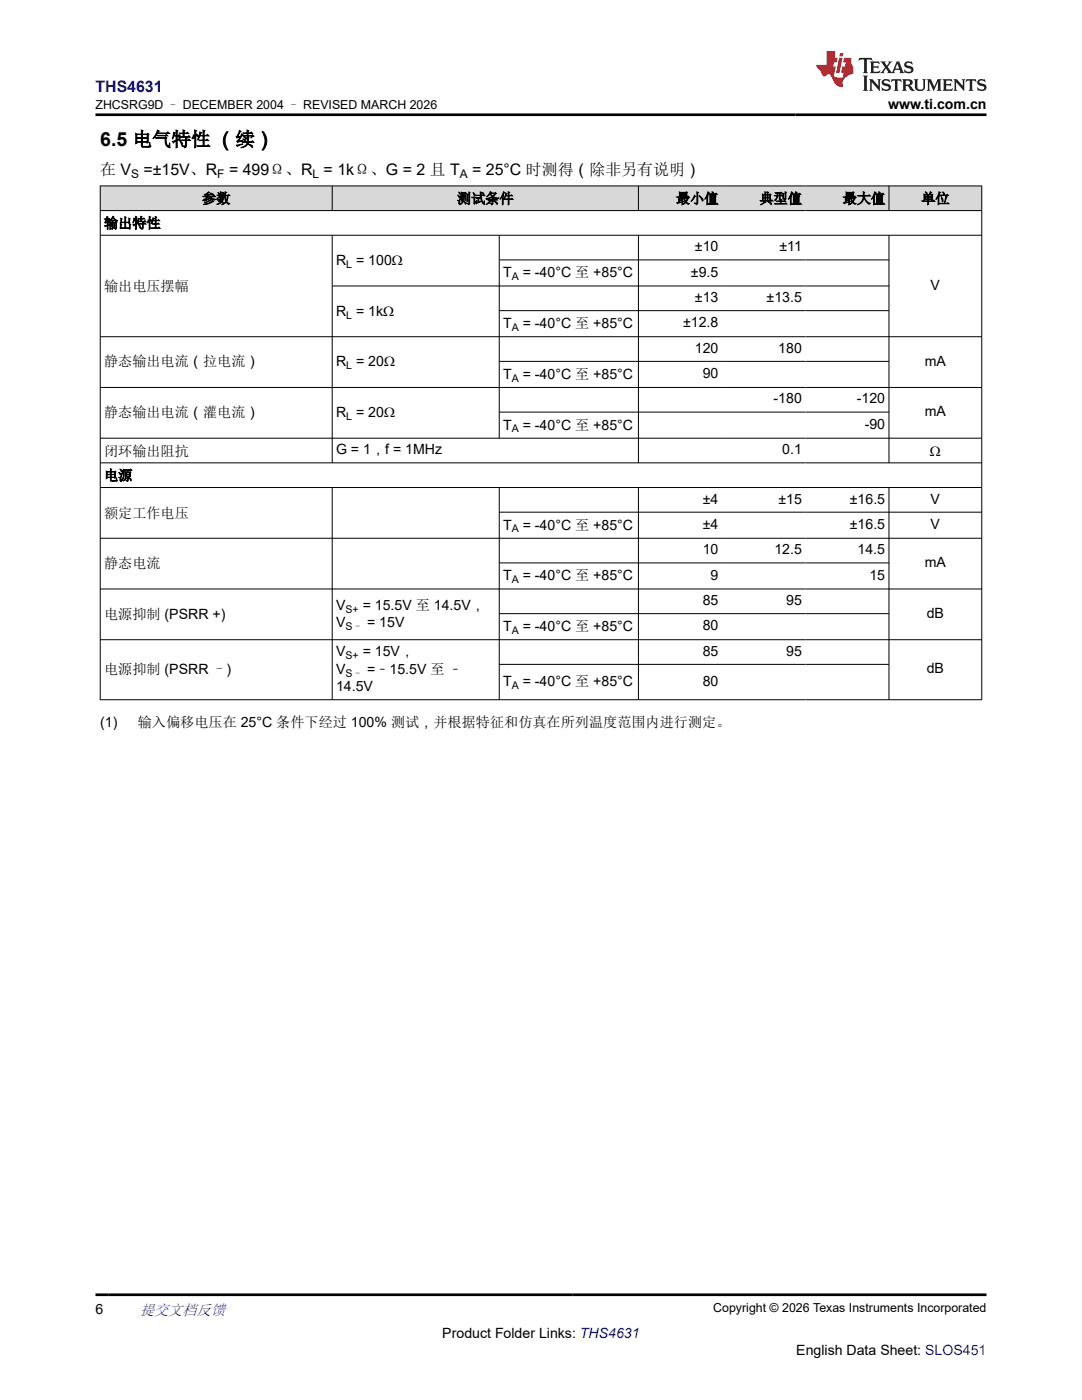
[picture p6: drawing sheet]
<svg xmlns="http://www.w3.org/2000/svg" width="216mm" height="279mm" viewBox="0 0 216 279" stroke-linecap="round" stroke-linejoin="round" font-family="sans-serif">
<defs><g id="words">
<text font-size="3.9" x="20" y="29.1">6.5 电气特性 （续）</text>
<text font-size="3.2" fill="#00f" x="19.1" y="18.3">THS4631</text>
<g font-size="3.2">
<text x="20" y="34.9">在 V</text>
<text x="28.6" y="34.9">=±15V、R</text>
<text x="45.7" y="34.9">= 499Ω、R = 1kΩ、G = 2 且 T</text>
<text x="94.2" y="34.9">= 25°C 时测得（除非另有说明）</text>
</g>
<text font-size="3" fill="#00f" x="27.9" y="262.4">提交文档反馈</text>
<g font-size="2.8">
<text x="177.2" y="21.7">www.ti.com.cn</text>
<text x="40.3" y="40.6">参数</text>
<text x="91.2" y="40.6">测试条件</text>
<text x="134.9" y="40.6">最小值</text>
<text x="151.5" y="40.6">典型值</text>
<text x="168.2" y="40.6">最大值</text>
<text x="183.8" y="40.6">单位</text>
<text x="20.8" y="45.5">输出特性</text>
<text x="67.1" y="52.9">R = 100Ω</text>
<text x="138.7" y="50.1">±10</text>
<text x="155.5" y="50.1">±11</text>
<text x="20.8" y="58.1">输出电压摆幅</text>
<text x="100.4" y="55.3">T</text>
<text x="104.3" y="55.3">= -40°C 至 +85°C</text>
<text x="137.9" y="55.2">±9.5</text>
<text x="185.7" y="57.8">V</text>
<text x="67.1" y="63">R = 1kΩ</text>
<text x="100.4" y="65.5">T</text>
<text x="104.3" y="65.5">= -40°C 至 +85°C</text>
<text x="136.3" y="65.3">±12.8</text>
<text x="138.7" y="60.3">±13</text>
<text x="153" y="60.3">±13.5</text>
<text x="138.6" y="70.4">120</text>
<text x="155.3" y="70.4">180</text>
<text x="20.8" y="73.1">静态输出电流（拉电流）</text>
<text x="67.1" y="73.1">R = 20Ω</text>
<text x="100.4" y="75.6">T</text>
<text x="104.3" y="75.6">= -40°C 至 +85°C</text>
<text x="140.2" y="75.5">90</text>
<text x="184.5" y="73">mA</text>
<text x="20.8" y="83.3">静态输出电流（灌电流）</text>
<text x="67.1" y="83.3">R = 20Ω</text>
<text x="154.4" y="80.5">-180</text>
<text x="171" y="80.5">-120</text>
<text x="184.5" y="83.1">mA</text>
<text x="100.4" y="85.7">T</text>
<text x="104.3" y="85.7">= -40°C 至 +85°C</text>
<text x="172.5" y="85.6">-90</text>
<text x="20.8" y="90.9">闭环输出阻抗</text>
<text x="20.8" y="95.8">电源</text>
<text x="67.1" y="90.6">G = 1，f = 1MHz</text>
<text x="156.1" y="90.6">0.1</text>
<text x="185.6" y="90.9">Ω</text>
<text x="140.2" y="100.5">±4</text>
<text x="155.3" y="100.5">±15</text>
<text x="169.6" y="100.5">±16.5</text>
<text x="185.7" y="100.5">V</text>
<text x="20.8" y="103.4">额定工作电压</text>
<text x="100.4" y="105.7">T</text>
<text x="104.3" y="105.7">= -40°C 至 +85°C</text>
<text x="140.2" y="105.5">±4</text>
<text x="169.6" y="105.5">±16.5</text>
<text x="185.7" y="105.5">V</text>
<text x="20.8" y="113.4">静态电流</text>
<text x="140.2" y="110.6">10</text>
<text x="154.5" y="110.6">12.5</text>
<text x="171.1" y="110.6">14.5</text>
<text x="184.5" y="113.2">mA</text>
<text x="100.4" y="115.8">T</text>
<text x="104.3" y="115.8">= -40°C 至 +85°C</text>
<text x="141.8" y="115.7">9</text>
<text x="173.5" y="115.7">15</text>
<text x="20.8" y="123.5">电源抑制 (PSRR +)</text>
<text x="67.1" y="121.8">V</text>
<text x="67.1" y="125.2">V</text>
<text x="72.4" y="121.8">= 15.5V 至 14.5V，</text>
<text x="73.3" y="125.2">= 15V</text>
<text x="100.4" y="125.9">T</text>
<text x="104.3" y="125.9">= -40°C 至 +85°C</text>
<text x="140.2" y="120.7">85</text>
<text x="140.2" y="125.8">80</text>
<text x="156.9" y="120.7">95</text>
<text x="184.9" y="123.3">dB</text>
<text x="67.1" y="130.9">V</text>
<text x="72.4" y="130.9">= 15V，</text>
<text x="140.2" y="130.9">85</text>
<text x="156.9" y="130.9">95</text>
<text x="20.8" y="134.5">电源抑制 (PSRR –)</text>
<text x="67.1" y="134.5">V</text>
<text x="67.1" y="137.9">14.5V</text>
<text x="73.3" y="134.5">=﹣15.5V 至 ﹣</text>
<text x="100.4" y="137">T</text>
<text x="104.3" y="137">= -40°C 至 +85°C</text>
<text x="140.2" y="136.9">80</text>
<text x="184.9" y="134.4">dB</text>
<text x="20" y="145">(1)</text>
<text x="27.5" y="145">输入偏移电压在 25°C 条件下经过 100% 测试，并根据特征和仿真在所列温度范围内进行测定。</text>
<text x="19.1" y="262.1">6</text>
<text x="88.3" y="266.9">Product Folder Links: THS4631</text>
<text x="158.9" y="270.3">English Data Sheet: SLOS451</text>
</g>
<g font-size="2.5">
<text x="19" y="21.8">ZHCSRG9D – DECEMBER 2004 – REVISED MARCH 2026</text>
<text x="142.3" y="261.8">Copyright © 2026 Texas Instruments Incorporated</text>
</g>
<g font-size="2.4">
<text x="26.2" y="35.5">S</text>
<text x="43.4" y="35.5">F</text>
<text x="62.4" y="35.5">L</text>
<text x="91.8" y="35.5">A</text>
</g>
<g font-size="2.1">
<text x="69.1" y="53.4">L</text>
<text x="102.1" y="55.9">A</text>
<text x="69.1" y="63.6">L</text>
<text x="102.1" y="66">A</text>
<text x="69.1" y="73.7">L</text>
<text x="102.1" y="76.2">A</text>
<text x="69.1" y="83.8">L</text>
<text x="102.1" y="86.3">A</text>
<text x="102.1" y="106.3">A</text>
<text x="102.1" y="116.4">A</text>
<text x="68.9" y="122.4">S+</text>
<text x="68.9" y="125.7">S–</text>
<text x="68.9" y="131.4">S+</text>
<text x="102.1" y="126.5">A</text>
<text x="68.9" y="135.1">S–</text>
<text x="102.1" y="137.6">A</text>
</g>
</g></defs>
<g fill="#d8d8d8">
<path d="M20 37.1h175.9v4.9h-175.9z" fill-rule="evenodd"/>
<path d="M20.1 37.2h46.1v4.8h-46.1z" fill-rule="evenodd"/>
<path d="M66.4 37.2h60.9v4.8h-60.9z" fill-rule="evenodd"/>
<path d="M127.5 37.2h16.6v4.8h-16.6z" fill-rule="evenodd"/>
<path d="M144.1 37.2h16.6v4.8h-16.6z" fill-rule="evenodd"/>
<path d="M160.7 37.2h16.6v4.8h-16.6z" fill-rule="evenodd"/>
<path d="M177.4 37.2h18.4v4.8h-18.4z" fill-rule="evenodd"/>
</g>
<g fill="none" stroke="#000" stroke-width=".2">
<path d="M19.9 37.1h176.1M20 37v102.7M66.3 37v5.1M127.4 37v5.1M177.4 37v5.1M195.9 37v102.7M19.9 42h176.1M19.9 46.9h176.1M66.3 46.9v45.5M99.6 46.9v40.6M99.6 51.9h77.8M127.4 46.9v45.5"/>
<path d="M177.4 46.9v45.5M177.4 57.1h-111.1M19.9 67.2h176.1M19.9 77.3h176.1M99.6 62h77.8M99.6 72.1h77.8M19.9 87.5h176.1M19.9 92.4h176.1M19.9 97.3h176.1M66.3 97.3v42.4M99.6 97.3v42.4M99.6 82.2h77.8"/>
<path d="M127.4 97.3v42.4M177.4 97.3v42.4M19.9 107.4h176.1M19.9 117.5h176.1M99.6 102.2h96.4M99.6 112.3h77.8M19.9 127.7h176.1M19.9 139.6h176.1M99.6 122.5h77.8M99.6 132.6h77.8"/>
</g>
<path d="M171.5 11.6l-.2 .5 .5-.2h.6v.1v2.2l-.2 .4h1l-.2-.4v-2.2v-.1h.5l.6 .2-.2-.5zM173.6 12.3l.2 .4v1.5l-.2 .4h1.9l.1-.6a1.08 1.08 0 0 1-1.3 .2v-.7h.6l.4 .2v-.7l-.4 .2h-.6v-.5l.2-.2a1 1 0 0 1 1 .3l-.1-.5zM175.7 12.3l.9 1.1-1 1.2h.9l-.2-.2 .5-.8 .4 .8-.2 .2h1.6l-.2-.2 .2-.5h.9l.1 .5-.1 .2h.9l-.2-.3-.8-2h-.5l-.9 2.2-.9-1.1 .9-1.1h-.8l.2 .2-.4 .6-.4-.6 .2-.2zM179 12.7l.4 1h-.7zM180.7 12.4a.65 .65 0 0 0-.2 .7 .65 .65 0 0 0 .6 .5l.6 .1 .1 .3a.79 .79 0 0 1-.7 .4 .79 .79 0 0 1-.7-.5l.1 .7 .2-.1a.93 .93 0 0 0 1.1 .1 .93 .93 0 0 0 .4-1 1.46 1.46 0 0 0-1.2-.6l-.1-.3a1.09 1.09 0 0 1 1.2 .2l-.2-.6-.1 .1-.5-.2zM172.2 15.1l.2 .4v2.2l-.2 .4h1l-.2-.4v-2.2l.2-.4zM173.4 15.8l.2 .4v1.5l-.2 .4h.8l-.3-.4 .1-1.3 1.6 1.8v-2l.2-.4h-.7l.1 .2 .1 1.1-1.2-1.3zM176.2 15.9a.65 .65 0 0 0-.2 .8 .65 .65 0 0 0 .6 .4l.6 .2 .1 .2a.79 .79 0 0 1-.7 .4 .79 .79 0 0 1-.7-.5l.1 .7 .2-.1a.93 .93 0 0 0 1.1 .1 .93 .93 0 0 0 .4-.9 1.46 1.46 0 0 0-1.2-.6l-.1-.4a1.09 1.09 0 0 1 1.2 .2l-.1-.6-.2 .1-.5-.1zM177.9 15.8l-.1 .6a.63 .63 0 0 1 .8-.3v1.6l-.3 .4h1l-.2-.4v-1.6a.66 .66 0 0 1 .8 .3l-.1-.6zM180 15.8l.2 .4v1.5l-.2 .4h1l-.2-.2-.1-.7h.5l.1 .2a.79 .79 0 0 0 1.2 .6l-1-.9a.61 .61 0 0 0 .6-.6 .61 .61 0 0 0-.5-.7zM180.8 16.1h.1a.47 .47 0 0 1 .5 .1 .47 .47 0 0 1 .1 .5l-.1 .1-.7 .1zM182.3 15.8l.2 .2a2.27 2.27 0 0 0 .4 2 1.04 1.04 0 0 0 1.7-.7v-1.3l.2-.2h-.8l.2 .4v1.1a.6 .6 0 0 1-.6 .6 .6 .6 0 0 1-.6-.6v-1.1l.3-.4zM184.9 15.8l.2 .4v1.5l-.2 .4h.8l-.3-.4v-1.4l.9 1.9 .9-1.9v1.4l-.3 .4h1l-.2-.4v-1.5l.2-.4h-.8l-.7 1.5-.6-1.5zM188.1 15.8l.2 .4v1.5l-.2 .4h1.9l.1-.6a1.09 1.09 0 0 1-1.3 .2v-.7h.6l.4 .2v-.6l-.4 .2h-.6v-.6l.2-.1a1.01 1.01 0 0 1 1 .3l-.1-.6zM190.2 15.8l.3 .4v1.5l-.3 .4h.8l-.2-.4v-1.3l1.6 1.8v-2l.2-.4h-.7l.2 .2v1.1l-1.2-1.3zM192.8 15.8l-.1 .6a.63 .63 0 0 1 .8-.3v1.6l-.3 .4h1l-.2-.4v-1.6a.66 .66 0 0 1 .8 .3l-.1-.6zM195.2 15.9a.65 .65 0 0 0-.2 .8 .65 .65 0 0 0 .6 .4l.6 .2 .2 .2a.79 .79 0 0 1-.7 .4 .79 .79 0 0 1-.7-.5l.1 .7 .2-.1a.93 .93 0 0 0 1 .1 .93 .93 0 0 0 .5-.9 1.46 1.46 0 0 0-1.3-.6v-.4a1.09 1.09 0 0 1 1.2 .2l-.2-.6-.2 .1-.5-.1z" fill="#231f20"/>
<path d="M164.9 10.2v2.8h-2l.1 .3 .8 1a.95 .95 0 0 0 1 .9 .59 .59 0 0 1 .5-.4 .59 .59 0 0 1 .5 .4l.4 .7a1.59 1.59 0 0 0 2.1 1.4 1.61 1.61 0 0 1 1-2.3l1-.3-.1-1.5a1.59 1.59 0 0 1-.3-1.7h-1.5l-.2 .9h.6l-.2 .9h-.5l-.2 1v.2l.4 .1-.1 .9h-.7a.73 .73 0 0 1-1-.7l.3-1.5h-.5l.1-.9h.5l.2-.9h-.5v-1.3zM167.4 11.5l-.6 3.1h.7l.6-3.1zM167.6 10.6l-.1 .6h.7l.1-.6z" fill="#ed1c24"/>
<path d="M19.1 22.9h177.8M19.1 258.4h177.8" fill="none" stroke="#000" stroke-width=".53"/>
<use href="#words"/>
</svg>
